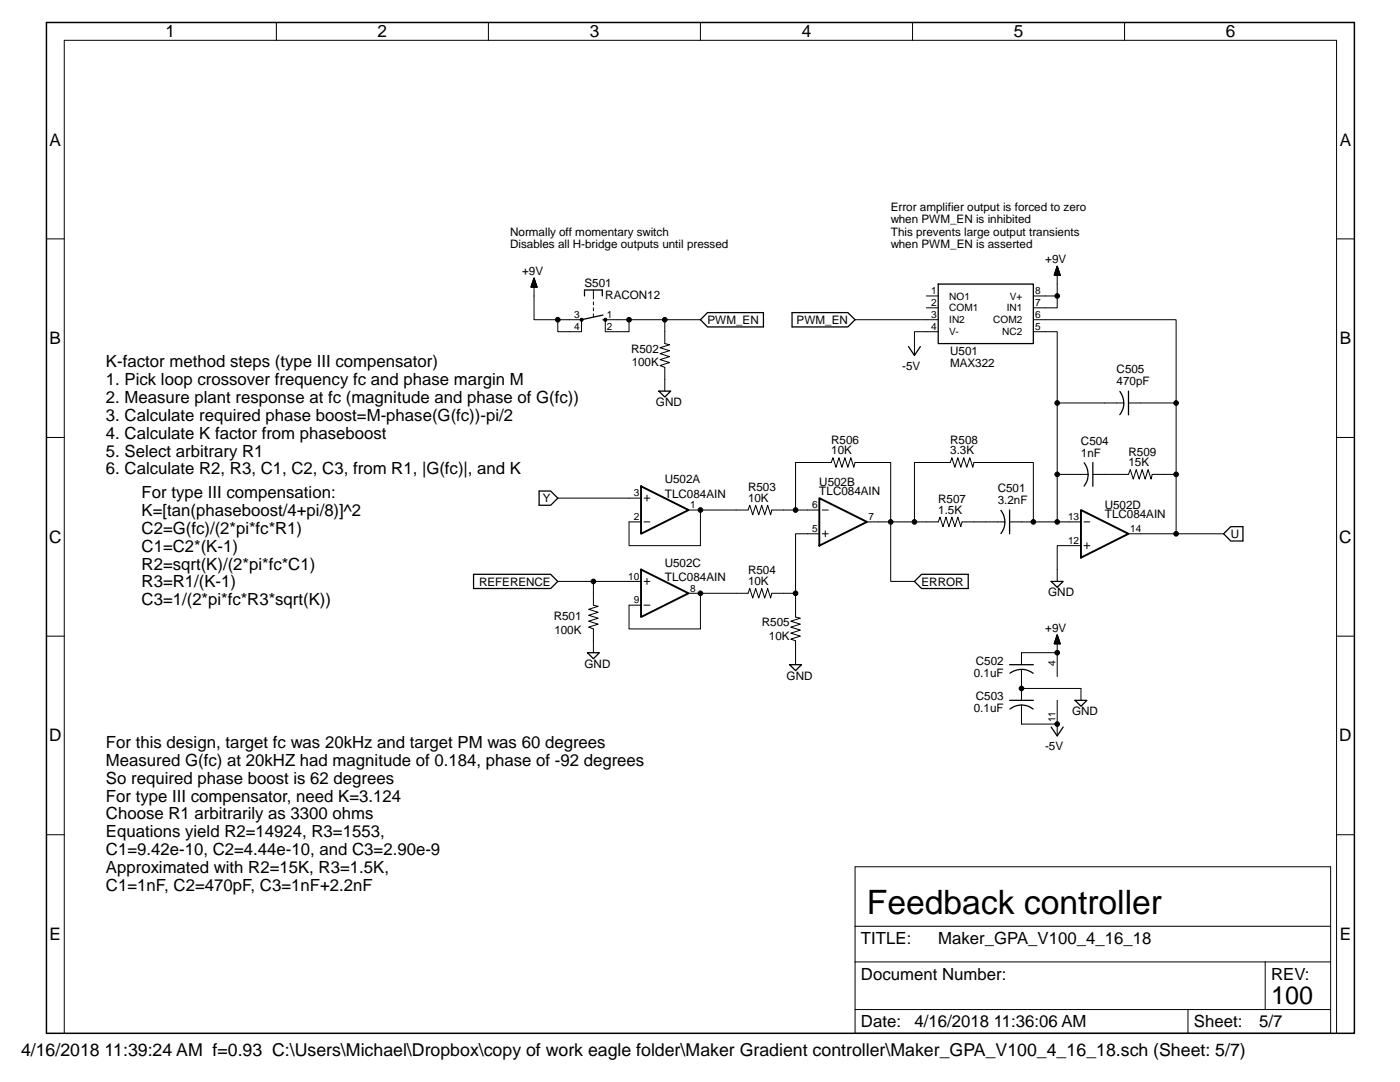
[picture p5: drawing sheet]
<svg xmlns="http://www.w3.org/2000/svg" width="279mm" height="216mm" viewBox="0 0 279 216" stroke-linecap="round" stroke-linejoin="round" font-family="sans-serif">
<defs><g id="words">
<text font-size="6.7" x="173" y="182.5">Feedback controller</text>
<text font-size="5" x="253.7" y="200.3">100</text>
<text font-size="3.5" x="4.2" y="210.7">4/16/2018 11:39:24 AM f=0.93 C:\Users\Michael\Dropbox\copy of work eagle folder\Maker Gradient controller\Maker_GPA_V100_4_16_18.sch (Sheet: 5/7)</text>
<g font-size="3.4">
<text x="33" y="7.5">1</text>
<text x="75.4" y="7.5">2</text>
<text x="117.7" y="7.5">3</text>
<text x="160" y="7.5">4</text>
<text x="202.3" y="7.5">5</text>
<text x="244.6" y="7.5">6</text>
<text x="9.9" y="29.1">A</text>
<text x="267.4" y="29.1">A</text>
<text x="9.9" y="68.7">B</text>
<text x="267.4" y="68.7">B</text>
<text x="9.8" y="108.3">C</text>
<text x="267.3" y="108.3">C</text>
<text x="9.8" y="148">D</text>
<text x="267.3" y="148">D</text>
<text x="9.9" y="187.6">E</text>
<text x="267.4" y="187.6">E</text>
</g>
<g font-size="3.3">
<text x="21.1" y="73.3">K-factor method steps (type III compensator)</text>
<text x="21.1" y="76.9">1. Pick loop crossover frequency fc and phase margin M</text>
<text x="21.1" y="80.4">2. Measure plant response at fc (magnitude and phase of G(fc))</text>
<text x="21.1" y="84">3. Calculate required phase boost=M-phase(G(fc))-pi/2</text>
<text x="21.1" y="87.5">4. Calculate K factor from phaseboost</text>
<text x="21.1" y="91.1">5. Select arbitrary R1</text>
<text x="21.1" y="94.7">6. Calculate R2, R3, C1, C2, C3, from R1, |G(fc)|, and K</text>
<text x="28.3" y="99.4">For type III compensation:</text>
<text x="28.3" y="103">K=[tan(phaseboost/4+pi/8)]^2</text>
<text x="28.3" y="106.5">C2=G(fc)/(2*pi*fc*R1)</text>
<text x="28.3" y="110.1">C1=C2*(K-1)</text>
<text x="28.3" y="113.6">R2=sqrt(K)/(2*pi*fc*C1)</text>
<text x="28.3" y="117.2">R3=R1/(K-1)</text>
<text x="28.3" y="120.8">C3=1/(2*pi*fc*R3*sqrt(K))</text>
<text x="21.1" y="149.3">For this design, target fc was 20kHz and target PM was 60 degrees</text>
<text x="21.1" y="152.8">Measured G(fc) at 20kHZ had magnitude of 0.184, phase of -92 degrees</text>
<text x="21.1" y="156.4">So required phase boost is 62 degrees</text>
<text x="21.1" y="159.9">For type III compensator, need K=3.124</text>
<text x="21.1" y="163.5">Choose R1 arbitrarily as 3300 ohms</text>
<text x="21.1" y="167">Equations yield R2=14924, R3=1553,</text>
<text x="21.1" y="170.6">C1=9.42e-10, C2=4.44e-10, and C3=2.90e-9</text>
<text x="21.1" y="174.2">Approximated with R2=15K, R3=1.5K,</text>
<text x="21.1" y="177.7">C1=1nF, C2=470pF, C3=1nF+2.2nF</text>
<text x="171.8" y="188.4">TITLE:</text>
<text x="187.2" y="188.4">Maker_GPA_V100_4_16_18</text>
<text x="171.8" y="195.5">Document Number:</text>
<text x="253.7" y="195.5">REV:</text>
<text x="171.8" y="205">Date:</text>
<text x="182.5" y="205">4/16/2018 11:36:06 AM</text>
<text x="238.3" y="205">Sheet:</text>
<text x="251.3" y="205">5/7</text>
</g>
<g font-size="2.3">
<text x="101.8" y="47.1">Normally off momentary switch</text>
<text x="177.8" y="42.1">Error amplifier output is forced to zero</text>
<text x="177.8" y="44.6">when PWM_EN is inhibited</text>
<text x="177.8" y="47.1">This prevents large output transients</text>
<text x="101.8" y="49.6">Disables all H-bridge outputs until pressed</text>
<text x="177.8" y="49.6">when PWM_EN is asserted</text>
<text x="208.6" y="52.5">+9V</text>
<text x="104.2" y="54.9">+9V</text>
<text x="116.6" y="57.3">S501</text>
<text x="120.8" y="59.6">RACON12</text>
<text x="141.2" y="64.6">PWM_EN</text>
<text x="159" y="64.6">PWM_EN</text>
<text x="125.9" y="70.4">R502</text>
<text x="189.6" y="70.9">U501</text>
<text x="126.1" y="73">100K</text>
<text x="180.1" y="73.8">-5V</text>
<text x="189.6" y="73.3">MAX322</text>
<text x="222.8" y="76.9">470pF</text>
<text x="222.8" y="74.5">C505</text>
<text x="130.9" y="81">GND</text>
<text x="165.9" y="88.5">R506</text>
<text x="189.6" y="88.5">R508</text>
<text x="215.7" y="88.7">C504</text>
<text x="165.9" y="90.6">10K</text>
<text x="189.6" y="90.6">3.3K</text>
<text x="215.7" y="91.1">1nF</text>
<text x="225.2" y="93">15K</text>
<text x="225.2" y="90.9">R509</text>
<text x="108.4" y="100.2">Y</text>
<text x="132.7" y="96.4">U502A</text>
<text x="132.7" y="99.4">TLC084AIN</text>
<text x="149.3" y="98">R503</text>
<text x="149.3" y="100.1">10K</text>
<text x="163.5" y="96.9">U502B</text>
<text x="163.5" y="98.7">TLC084AIN</text>
<text x="187.2" y="100.4">R507</text>
<text x="199.1" y="100.6">3.2nF</text>
<text x="199.1" y="98.2">C501</text>
<text x="220.5" y="101.6">U502D</text>
<text x="187.2" y="102.5">1.5K</text>
<text x="220.5" y="103.4">TLC084AIN</text>
<text x="245.6" y="107.4">U</text>
<text x="132.7" y="113.1">U502C</text>
<text x="95.6" y="116.8">REFERENCE</text>
<text x="132.7" y="116">TLC084AIN</text>
<text x="149.3" y="114.6">R504</text>
<text x="149.3" y="116.7">10K</text>
<text x="183.9" y="116.8">ERROR</text>
<text x="209.2" y="119">GND</text>
<text x="110.5" y="123.8">R501</text>
<text x="152" y="125">R505</text>
<text x="110.6" y="126.4">100K</text>
<text x="153.5" y="127.6">10K</text>
<text x="208.6" y="126.1">+9V</text>
<text x="116.6" y="133.2">GND</text>
<text x="157" y="135.6">GND</text>
<text x="194.4" y="135">0.1uF</text>
<text x="194.8" y="132.6">C502</text>
<text x="194.4" y="142.1">0.1uF</text>
<text x="194.8" y="139.7">C503</text>
<text x="214" y="142.7">GND</text>
<text x="208.6" y="149.7">-5V</text>
</g>
<g font-size="2">
<text x="185.8" y="58.7">1</text>
<text x="189.4" y="59.8">NO1</text>
<text x="201.5" y="59.8">V+</text>
<text x="206.6" y="58.7">8</text>
<text x="114.6" y="63.5">3</text>
<text x="114.6" y="65.8">4</text>
<text x="121.1" y="65.8">2</text>
<text x="121.1" y="63.5">1</text>
<text x="185.8" y="61.1">2</text>
<text x="185.8" y="63.5">3</text>
<text x="185.8" y="65.8">4</text>
<text x="189.4" y="62.1">COM1</text>
<text x="189.4" y="64.5">IN2</text>
<text x="198.2" y="64.5">COM2</text>
<text x="200.9" y="62.1">IN1</text>
<text x="206.6" y="61.1">7</text>
<text x="206.6" y="63.5">6</text>
<text x="206.6" y="65.8">5</text>
<text x="189.4" y="66.9">V-</text>
<text x="200" y="66.9">NC2</text>
<text x="126.5" y="99.1">3</text>
<text x="137.8" y="101.5">1</text>
<text x="162.1" y="101.5">6</text>
<text x="126.5" y="103.8">2</text>
<text x="162.1" y="106.2">5</text>
<text x="173.3" y="103.8">7</text>
<text x="213.1" y="103.8">13</text>
<text x="225.6" y="106.2">14</text>
<text x="213.1" y="108.6">12</text>
<text x="125.3" y="115.7">10</text>
<text x="137.8" y="118">8</text>
<text x="126.5" y="120.4">9</text>
<text x="210.7" y="132.8" transform="rotate(-90 210.7 132.8)">4</text>
<text x="210.7" y="144" transform="rotate(-90 210.7 144)">11</text>
</g>
</g></defs>
<g fill="none" stroke="#000" stroke-width=".25">
<path d="M106.6 55.5l.6 1.8h-1.2zM116.6 59.1v-1.2h3.6v1.2M187.2 56.7h19v11.9h-19zM211 53.1l.6 1.8h-1.2zM120.3 63.8h.5M120.3 62.9l-4.2 .9M131.5 78h2.4l-1.2 1.2zM139.8 63.8l1.4-1.4h11.2v2.8h-11.2zM158.1 62.4h11.1l1.4 1.4-1.4 1.4h-11.1zM181.3 69.2l1.2 1.7 1.2-1.7M223.5 78.1a3.8 3.8 0 0 1 0 4.6M225.2 78v4.8"/>
<path d="M107.6 98h2.3l1.4 1.4-1.4 1.4h-2.3zM216.4 92.4l.6 1.3 .1 1M217.2 94.7l-.2 1-.6 1.3M218.1 92.3v4.7M94.5 114.6h15.4l1.4 1.4-1.4 1.4h-15.4zM183.9 114.6h9.3v2.8h-9.3l-1.4-1.4zM199.7 101.8l.6 .9 .2 1.4M200.6 104.1l-.2 1-.7 1.4M201.5 101.8v4.7M209.8 116h2.4l-1.2 1.2zM244.2 106.5l1.4-1.4h2.5v2.9h-2.5zM117.2 130.2h2.4l-1.2 1.2z"/>
<path d="M157.6 132.6h2.4l-1.2 1.2zM201.5 132.6h4.7M201.5 139.7h4.7M201.5 134.3a3.8 3.8 0 0 1 4.7 0M211 126.7l.6 1.8h-1.2zM214.5 139.7h2.4l-1.2 1.2zM201.5 141.5a3.7 3.7 0 0 1 4.7 0M209.8 145.1l1.2 1.8 1.2-1.8"/>
</g>
<path d="M9.3 4.5h261v201.7h-261z" fill="none" stroke="#000" stroke-width=".3"/>
<g fill="none" stroke="#000" stroke-width=".2">
<path d="M55.2 4.5v3.5M97.5 4.5v3.5M139.8 4.5v3.5M182.1 4.5v3.5M224.4 4.5v3.5M9.3 47.7h3.5M106 57.3h1.2M106 57.2h1.1M106 57.1h1.1M106.1 56.9h.9M106.1 56.8h.9M106.2 56.7h.8"/>
<path d="M106.2 56.6h.7M106.2 56.5h.7M106.3 56.4h.6M106.3 56.3h.5M106.3 56.2h.5M106.4 56.1h.3M106.4 55.9h.3M106.4 55.8h.3M106.5 55.7h.1M106.5 55.6h.1M106.6 55.5h.1M106.6 56.7v7.1h9.5v2.4h-4.8v-2.4"/>
<path d="M106.6 55.5l.6 1.8h-1.2zM118.4 57.9v1.7M184.9 59.1h2.3M210.4 54.8h1.2M210.4 54.7h1.1M210.5 54.6h1M210.5 54.5h.9M210.5 54.4h.9M210.6 54.3h.8M210.6 54.2h.7M210.7 54.1h.6M210.7 54h.6"/>
<path d="M210.7 53.8h.5M210.8 53.7h.4M210.8 53.6h.3M210.8 53.5h.3M210.9 53.4h.2M210.9 53.3h.1M211 53.2h.1M211 54.3v4.8h-4.8M211 59.1v2.3h-4.8M211 53.1l.6 1.8h-1.2zM266.7 47.7h3.6M115.8 63.6h.5v.4h-.5l-.1-.2z"/>
<path d="M118.4 60.2v.6M118.4 61.4v.6M118.4 62.6v.6M120.6 63.6h.5v.4h-.5zM120.8 63.8h4.7v2.4h-4.7zM125.5 63.8h14.3M132.7 63.8v4.8l.9 .2-1.9 .6 1.9 .6-1.9 .6 1.9 .6-1.9 .6 1.9 .5-1.9 .6 1 .4v4.7M170.6 63.8h16.6M184.9 61.4h2.3M187.2 66.2h-4.7v4.7M206.2 63.8h28.5v16.6M206.2 66.2h4.8v14.2"/>
<path d="M9.3 87.3h3.5M127.9 99.4h-16.6M128.5 99.4h1.2M129.1 98.8v1.2M211 94.7h6.1M218.1 94.7h7.1l.4-1 .6 1.9 .6-1.9 .6 1.9 .5-1.9 .6 1.9 .6-1.9 .6 1.9 .3-.9h4.7v11.8h-9.5M224.3 80.4h-13.3v23.7h4.7M225.2 80.4h9.5v14.3M266.7 87.3h3.6M111.3 116h16.6M118.4 116v4.8l1 .2-1.9 .6 1.9 .6-1.9 .6 1.9 .6-1.9 .6 1.9 .5-1.9 .6 .9 .4v4.7M128.5 104.1h1.2"/>
<path d="M128.5 116h1.2M129.1 115.4v1.2M137.4 101.8h11.9l.3-1 .6 1.9 .6-1.9 .6 1.9 .6-1.9 .6 1.9 .6-1.9 .6 1.9 .2-.9h9.5M137.4 118.4h2.4M139.8 101.8v7.1h-14.3v-4.8h2.4M158.8 101.8v-9.5h7.1l.3-1 .6 1.9 .6-1.9 .6 1.9 .6-1.9 .6 1.9 .6-1.9 .6 1.9 .2-.9h7.2v11.8h-4.8M163.5 106.5h-4.7v11.9M164.1 106.5h1.2M164.1 101.8h1.2M164.7 105.9v1.2M182.5 104.1h-4.7v11.9h4.7M201.5 104.1h9.5"/>
<path d="M206.2 104.1v-11.8h-11.8l-.3 .9-.6-1.9-.6 1.9-.6-1.9-.6 1.9-.5-1.9-.6 1.9-.6-1.9-.4 1h-7.1v11.8h4.7l.4-.9 .6 1.9 .6-1.9 .6 1.9 .6-1.9 .6 1.9 .6-1.9 .5 1.9 .3-1h8.5M215.7 108.9h-4.7v7.1M216.3 108.9h1.2M216.3 104.1h1.2M216.9 108.3v1.2M234.7 106.5h9.5M9.3 126.9h3.5M127.9 120.8h-2.4v4.7h14.3v-7.1h9.5l.3-1 .6 1.9 .6-1.9 .6 1.9 .6-1.9 .6 1.9 .6-1.9 .6 1.9 .2-.9h4.8v4.7l.9 .3-1.9 .6 1.9 .5-1.9 .6 1.9 .6-1.9 .6 1.9 .6-1.9 .6 1 .4v4.7M128.5 120.8h1.2M203.9 137.4h11.8v2.3M203.9 133.6v6.1M210.4 128.4h1.2"/>
<path d="M210.4 128.3h1.1M210.5 128.2h1M210.5 128.1h.9M210.5 128h.9M210.6 127.9h.8M210.6 127.7h.7M210.7 127.6h.6M210.7 127.5h.6M210.7 127.4h.5M210.8 127.3h.4M210.8 127.2h.3M210.8 127.1h.3"/>
<path d="M210.9 127h.2M210.9 126.9h.1M211 126.7h.1M211 130.2h-7.1v2.4M211 126.7l.6 1.8h-1.2zM211 127.9v7.1M211 139.7v7.2M266.7 126.9h3.6M203.9 140.7v3.8h7.1M9.3 166.6h3.5M266.7 166.6h3.6M170.6 191.9h95"/>
<path d="M170.6 184.8h95M252.5 191.9v9.5M12.8 206.2v-198.2h253.9v198.2M237.1 201.4v4.8M237.1 201.4h15.4M252.5 201.4h13.1v4.8h-95v-4.8h66.5M265.6 201.4v-28.4h-95v28.4"/>
<circle cx="211" cy="59.1" r=".46"/>
<circle cx="111.3" cy="63.8" r=".46"/>
<circle cx="125.5" cy="63.8" r=".46"/>
<circle cx="132.7" cy="63.8" r=".46"/>
<circle cx="211" cy="80.4" r=".46"/>
<circle cx="211" cy="94.7" r=".46"/>
<circle cx="234.7" cy="80.4" r=".46"/>
<circle cx="234.7" cy="94.7" r=".46"/>
<circle cx="118.4" cy="116" r=".46"/>
<circle cx="139.8" cy="118.4" r=".46"/>
<circle cx="139.8" cy="101.8" r=".46"/>
<circle cx="158.8" cy="118.4" r=".46"/>
<circle cx="158.8" cy="101.8" r=".46"/>
<circle cx="177.8" cy="104.1" r=".46"/>
<circle cx="182.5" cy="104.1" r=".46"/>
<circle cx="206.2" cy="104.1" r=".46"/>
<circle cx="211" cy="104.1" r=".46"/>
<circle cx="234.7" cy="106.5" r=".46"/>
<circle cx="203.9" cy="137.4" r=".46"/>
<circle cx="211" cy="130.2" r=".46"/>
<circle cx="211" cy="144.5" r=".46"/>
</g>
<path d="M127.9 97l9.5 4.8-9.5 4.7zM163.5 99.4l9.5 4.7-9.5 4.8zM127.9 113.6l9.5 4.8-9.5 4.7zM215.7 101.8l9.5 4.7-9.5 4.8z" fill="none" stroke="#000" stroke-width=".38"/>
<g fill="#000">
<path d="M115.8 63.6h.5v.4h-.5l-.1-.2z" fill-rule="evenodd"/>
<path d="M120.6 63.6h.5v.4h-.5z" fill-rule="evenodd"/>
<circle cx="211" cy="59.1" r=".46"/>
<circle cx="111.3" cy="63.8" r=".46"/>
<circle cx="125.5" cy="63.8" r=".46"/>
<circle cx="132.7" cy="63.8" r=".46"/>
<circle cx="211" cy="80.4" r=".46"/>
<circle cx="211" cy="94.7" r=".46"/>
<circle cx="234.7" cy="80.4" r=".46"/>
<circle cx="234.7" cy="94.7" r=".46"/>
<circle cx="118.4" cy="116" r=".46"/>
<circle cx="139.8" cy="118.4" r=".46"/>
<circle cx="139.8" cy="101.8" r=".46"/>
<circle cx="158.8" cy="118.4" r=".46"/>
<circle cx="158.8" cy="101.8" r=".46"/>
<circle cx="177.8" cy="104.1" r=".46"/>
<circle cx="182.5" cy="104.1" r=".46"/>
<circle cx="206.2" cy="104.1" r=".46"/>
<circle cx="211" cy="104.1" r=".46"/>
<circle cx="234.7" cy="106.5" r=".46"/>
<circle cx="203.9" cy="137.4" r=".46"/>
<circle cx="211" cy="130.2" r=".46"/>
<circle cx="211" cy="144.5" r=".46"/>
</g>
<use href="#words"/>
</svg>
